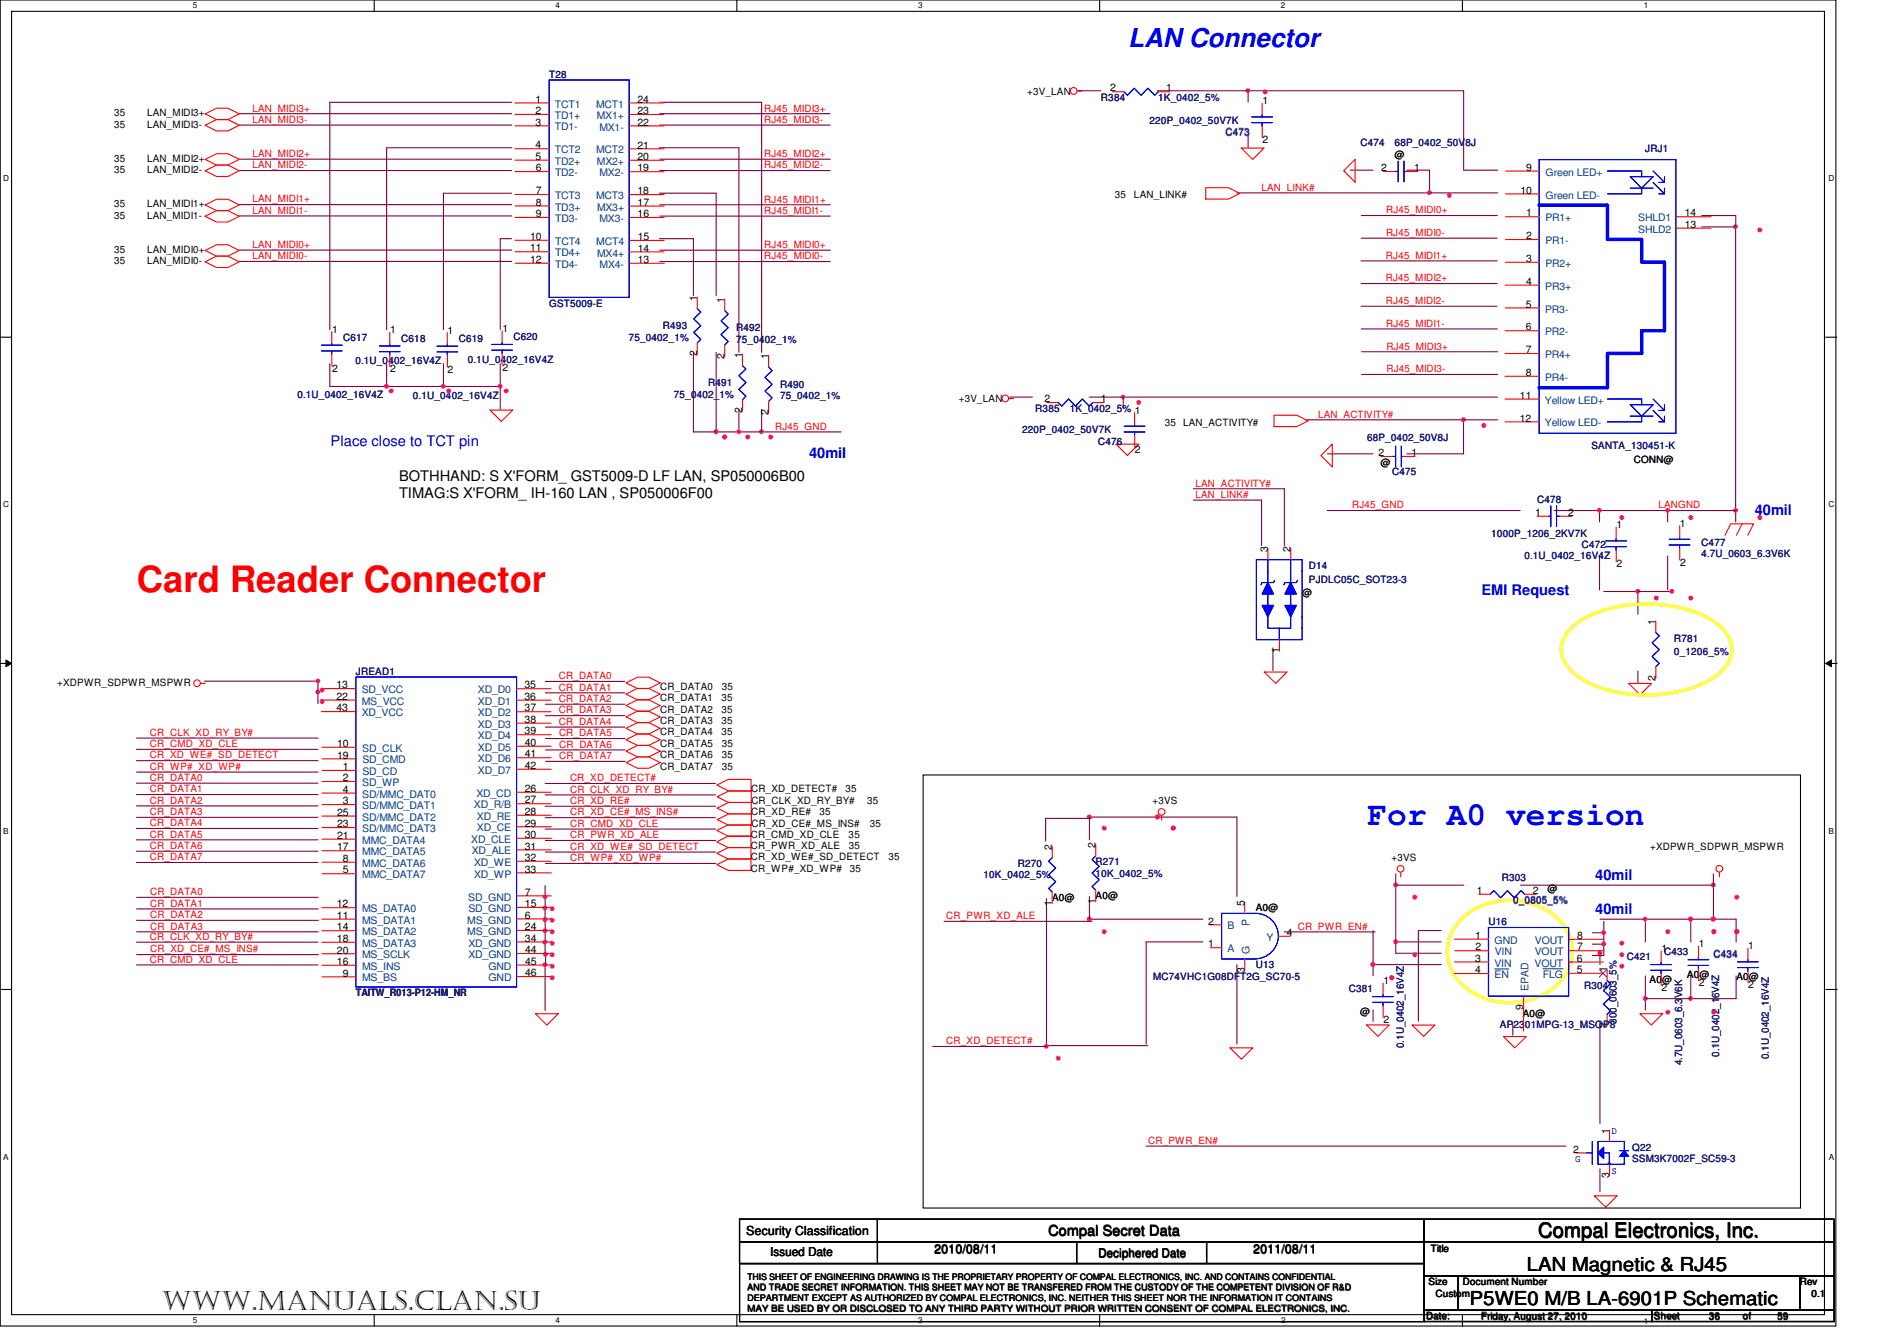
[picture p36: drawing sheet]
<svg xmlns="http://www.w3.org/2000/svg" width="297mm" height="210mm" viewBox="0 0 297 210" stroke-linecap="round" stroke-linejoin="round" font-family="sans-serif">
<defs><g id="words">
<text font-size="5.7" fill="#f00" x="21.5" y="92.9">Card Reader Connector</text>
<text font-size="5.2" fill="#00f" x="214.6" y="129.4">For A0 version</text>
<text font-size="4.2" x="25.4" y="205.5">www.manuals.clan.su</text>
<text font-size="4.1" fill="#00f" x="177" y="7.3">LAN Connector</text>
<text font-size="3.2" x="241.3" y="194.1">Compal Electronics, Inc.</text>
<g font-size="3">
<text x="239.5" y="199.3">LAN Magnetic &amp; RJ45</text>
<text x="230.6" y="204.7">P5WE0 M/B LA-6901P Schematic</text>
</g>
<g font-size="2.3" fill="#00f">
<text x="51.9" y="70">Place close to TCT pin</text>
<text x="127" y="71.9">40mil</text>
<text x="275.4" y="80.8">40mil</text>
<text x="232.5" y="93.3">EMI Request</text>
<text x="250.3" y="143.4">40mil</text>
<text x="250.3" y="138">40mil</text>
</g>
<g font-size="2.3">
<text x="62.6" y="75.4">BOTHHAND: S X'FORM_ GST5009-D LF LAN, SP050006B00</text>
<text x="62.6" y="78.1">TIMAG:S X'FORM_ IH-160 LAN , SP050006F00</text>
<text x="164.4" y="193.8">Compal Secret Data</text>
</g>
<g font-size="2">
<text x="117.1" y="193.7">Security Classification</text>
<text x="146.6" y="196.6">2010/08/11</text>
<text x="196.6" y="196.6">2011/08/11</text>
</g>
<g font-size="1.9">
<text x="120.8" y="197.1">Issued Date</text>
<text x="172.3" y="197.2">Deciphered Date</text>
</g>
<g font-size="1.6" fill="#f00">
<text x="39.6" y="17.5">LAN_MIDI3+</text>
<text x="119.9" y="17.5">RJ45_MIDI3+</text>
<text x="39.6" y="19.3">LAN_MIDI3-</text>
<text x="119.9" y="19.3">RJ45_MIDI3-</text>
<text x="39.6" y="26.4">LAN_MIDI2-</text>
<text x="39.6" y="24.6">LAN_MIDI2+</text>
<text x="119.9" y="26.4">RJ45_MIDI2-</text>
<text x="119.9" y="24.6">RJ45_MIDI2+</text>
<text x="198" y="29.9">LAN_LINK#</text>
<text x="39.6" y="31.8">LAN_MIDI1+</text>
<text x="39.6" y="33.5">LAN_MIDI1-</text>
<text x="119.9" y="33.6">RJ45_MIDI1-</text>
<text x="119.9" y="31.8">RJ45_MIDI1+</text>
<text x="217.5" y="33.5">RJ45_MIDI0+</text>
<text x="39.6" y="40.7">LAN_MIDI0-</text>
<text x="39.6" y="38.9">LAN_MIDI0+</text>
<text x="119.9" y="40.7">RJ45_MIDI0-</text>
<text x="119.9" y="38.9">RJ45_MIDI0+</text>
<text x="217.5" y="40.6">RJ45_MIDI1+</text>
<text x="217.5" y="37">RJ45_MIDI0-</text>
<text x="217.5" y="47.7">RJ45_MIDI2-</text>
<text x="217.5" y="44.1">RJ45_MIDI2+</text>
<text x="217.5" y="51.3">RJ45_MIDI1-</text>
<text x="217.5" y="58.4">RJ45_MIDI3-</text>
<text x="217.6" y="54.8">RJ45_MIDI3+</text>
<text x="206.8" y="65.5">LAN_ACTIVITY#</text>
<text x="121.6" y="67.4">RJ45_GND</text>
<text x="187.6" y="76.3">LAN_ACTIVITY#</text>
<text x="187.6" y="78.1">LAN_LINK#</text>
<text x="212.2" y="79.8">RJ45_GND</text>
<text x="260.2" y="79.8">LANGND</text>
<text x="87.7" y="106.6">CR_DATA0</text>
<text x="87.7" y="108.4">CR_DATA1</text>
<text x="87.7" y="110.1">CR_DATA2</text>
<text x="87.7" y="111.9">CR_DATA3</text>
<text x="87.7" y="113.7">CR_DATA4</text>
<text x="23.5" y="119">CR_XD_WE#_SD_DETECT</text>
<text x="23.5" y="117.2">CR_CMD_XD_CLE</text>
<text x="23.5" y="115.4">CR_CLK_XD_RY_BY#</text>
<text x="87.7" y="115.5">CR_DATA5</text>
<text x="87.7" y="117.3">CR_DATA6</text>
<text x="87.7" y="119.1">CR_DATA7</text>
<text x="23.5" y="122.5">CR_DATA0</text>
<text x="23.5" y="124.3">CR_DATA1</text>
<text x="23.5" y="120.8">CR_WP#_XD_WP#</text>
<text x="89.4" y="122.6">CR_XD_DETECT#</text>
<text x="89.4" y="124.4">CR_CLK_XD_RY_BY#</text>
<text x="23.5" y="129.6">CR_DATA4</text>
<text x="23.5" y="131.4">CR_DATA5</text>
<text x="23.5" y="126.1">CR_DATA2</text>
<text x="23.5" y="127.9">CR_DATA3</text>
<text x="89.5" y="126.1">CR_XD_RE#</text>
<text x="89.5" y="127.9">CR_XD_CE#_MS_INS#</text>
<text x="89.5" y="129.7">CR_CMD_XD_CLE</text>
<text x="89.5" y="131.5">CR_PWR_XD_ALE</text>
<text x="23.5" y="135">CR_DATA7</text>
<text x="23.5" y="133.2">CR_DATA6</text>
<text x="89.5" y="133.3">CR_XD_WE#_SD_DETECT</text>
<text x="89.5" y="135.1">CR_WP#_XD_WP#</text>
<text x="23.5" y="140.4">CR_DATA0</text>
<text x="23.5" y="142.3">CR_DATA1</text>
<text x="23.5" y="147.5">CR_CLK_XD_RY_BY#</text>
<text x="23.6" y="144">CR_DATA2</text>
<text x="23.6" y="145.8">CR_DATA3</text>
<text x="23.6" y="149.4">CR_XD_CE#_MS_INS#</text>
<text x="148.5" y="144.2">CR_PWR_XD_ALE</text>
<text x="203.6" y="145.9">CR_PWR_EN#</text>
<text x="23.5" y="151">CR_CMD_XD_CLE</text>
<text x="148.5" y="163.8">CR_XD_DETECT#</text>
<text x="180.2" y="179.5">CR_PWR_EN#</text>
</g>
<g font-size="1.6">
<text x="84" y="16.1">1</text>
<text x="84" y="17.9">2</text>
<text x="100" y="16.1">24</text>
<text x="100" y="17.9">23</text>
<text x="161.2" y="14.8">+3V_LAN</text>
<text x="174.2" y="14.4">2</text>
<text x="183" y="14.4">1</text>
<text x="198.1" y="16.4">1</text>
<text x="17.9" y="20">35</text>
<text x="17.9" y="18.2">35</text>
<text x="23.1" y="20">LAN_MIDI3-</text>
<text x="23.1" y="18.2">LAN_MIDI3+</text>
<text x="84" y="19.7">3</text>
<text x="84" y="23.3">4</text>
<text x="100" y="19.7">22</text>
<text x="100" y="23.3">21</text>
<text x="198.1" y="22.5">2</text>
<text x="17.9" y="27.2">35</text>
<text x="17.9" y="25.4">35</text>
<text x="23.1" y="27.2">LAN_MIDI2-</text>
<text x="23.1" y="25.4">LAN_MIDI2+</text>
<text x="84.1" y="25.1">5</text>
<text x="84.1" y="26.9">6</text>
<text x="100" y="25.1">20</text>
<text x="100" y="26.9">19</text>
<text x="216.7" y="26.9">2</text>
<text x="218.8" y="24.8">@</text>
<text x="221.9" y="26.9">1</text>
<text x="239.5" y="26.8">9</text>
<text x="17.9" y="34.3">35</text>
<text x="17.9" y="32.5">35</text>
<text x="23.1" y="34.3">LAN_MIDI1-</text>
<text x="23.1" y="32.5">LAN_MIDI1+</text>
<text x="84.1" y="30.5">7</text>
<text x="84.1" y="32.3">8</text>
<text x="84.1" y="34.1">9</text>
<text x="100.1" y="30.5">18</text>
<text x="100.1" y="32.3">17</text>
<text x="100.1" y="34.1">16</text>
<text x="174.9" y="31.1">35</text>
<text x="177.9" y="31.1">LAN_LINK#</text>
<text x="238.6" y="30.4">10</text>
<text x="239.5" y="34">1</text>
<text x="264.4" y="35.8">13</text>
<text x="264.4" y="34">14</text>
<text x="17.9" y="41.5">35</text>
<text x="17.9" y="39.7">35</text>
<text x="23.1" y="41.5">LAN_MIDI0-</text>
<text x="23.1" y="39.7">LAN_MIDI0+</text>
<text x="83.2" y="37.7">10</text>
<text x="83.2" y="39.5">11</text>
<text x="83.2" y="41.2">12</text>
<text x="100.1" y="37.7">15</text>
<text x="100.1" y="39.5">14</text>
<text x="100.1" y="41.3">13</text>
<text x="239.5" y="41.1">3</text>
<text x="239.5" y="37.5">2</text>
<text x="109.4" y="47.2" transform="rotate(-90 109.4 47.2)">1</text>
<text x="113.7" y="47.5" transform="rotate(-90 113.7 47.5)">1</text>
<text x="239.5" y="44.7">4</text>
<text x="52.1" y="52.2">1</text>
<text x="61.2" y="52.3">1</text>
<text x="70.2" y="52.3">1</text>
<text x="78.8" y="52.1">1</text>
<text x="239.4" y="51.8">6</text>
<text x="239.4" y="48.3">5</text>
<text x="52.1" y="58.3">2</text>
<text x="61.2" y="58.4">2</text>
<text x="70.2" y="58.5">2</text>
<text x="78.8" y="58.2">2</text>
<text x="109.4" y="55.9" transform="rotate(-90 109.4 55.9)">2</text>
<text x="113.7" y="56.3" transform="rotate(-90 113.7 56.3)">2</text>
<text x="116.5" y="56.1" transform="rotate(-90 116.5 56.1)">1</text>
<text x="120.6" y="56.3" transform="rotate(-90 120.6 56.3)">1</text>
<text x="239.4" y="59">8</text>
<text x="239.4" y="55.4">7</text>
<text x="116.5" y="64.8" transform="rotate(-90 116.5 64.8)">2</text>
<text x="120.6" y="65.1" transform="rotate(-90 120.6 65.1)">2</text>
<text x="150.4" y="63.1">+3V_LAN</text>
<text x="163.9" y="63.1">2</text>
<text x="172.7" y="63.1">1</text>
<text x="238.5" y="62.6">11</text>
<text x="178.1" y="71">2</text>
<text x="182.8" y="66.8">35 LAN_ACTIVITY#</text>
<text x="216.3" y="71.6">2</text>
<text x="221.5" y="71.6">1</text>
<text x="238.5" y="66.1">12</text>
<text x="216.6" y="73.1">@</text>
<text x="256.4" y="72.7">CONN@</text>
<text x="240.9" y="80.9">1</text>
<text x="246.1" y="81">2</text>
<text x="253.6" y="82.9">1</text>
<text x="263.6" y="82.6">1</text>
<text x="198.9" y="86.6" transform="rotate(-90 198.9 86.6)">3</text>
<text x="202.5" y="86.6" transform="rotate(-90 202.5 86.6)">2</text>
<text x="253.7" y="89">2</text>
<text x="263.6" y="88.7">2</text>
<text x="204.3" y="93.6">@</text>
<text x="259.8" y="98" transform="rotate(-90 259.8 98)">1</text>
<text x="9" y="107.6">+XDPWR_SDPWR_MSPWR</text>
<text x="52.8" y="108">13</text>
<text x="82.3" y="108">35</text>
<text x="200.7" y="102.5" transform="rotate(-90 200.7 102.5)">1</text>
<text x="259.8" y="106.8" transform="rotate(-90 259.8 106.8)">2</text>
<text x="52.8" y="109.8">22</text>
<text x="52.8" y="111.6">43</text>
<text x="82.3" y="109.8">36</text>
<text x="82.3" y="111.6">37</text>
<text x="82.3" y="113.4">38</text>
<text x="103.6" y="110">CR_DATA1</text>
<text x="103.6" y="111.8">CR_DATA2</text>
<text x="103.6" y="113.6">CR_DATA3</text>
<text x="103.6" y="108.2">CR_DATA0</text>
<text x="113.2" y="110">35</text>
<text x="113.2" y="111.8">35</text>
<text x="113.2" y="113.6">35</text>
<text x="113.2" y="108.2">35</text>
<text x="52.9" y="117.2">10</text>
<text x="52.9" y="119">19</text>
<text x="82.3" y="115.2">39</text>
<text x="82.3" y="117">40</text>
<text x="82.3" y="118.8">41</text>
<text x="103.6" y="115.4">CR_DATA4</text>
<text x="103.6" y="117.2">CR_DATA5</text>
<text x="103.6" y="118.9">CR_DATA6</text>
<text x="113.2" y="115.4">35</text>
<text x="113.2" y="117.2">35</text>
<text x="113.2" y="118.9">35</text>
<text x="53.8" y="122.6">2</text>
<text x="53.8" y="124.4">4</text>
<text x="53.8" y="120.8">1</text>
<text x="82.3" y="120.6">42</text>
<text x="82.3" y="124.2">26</text>
<text x="103.6" y="120.7">CR_DATA7</text>
<text x="113.3" y="120.7">35</text>
<text x="117.8" y="124.3">CR_XD_DETECT#</text>
<text x="132.7" y="124.3">35</text>
<text x="52.9" y="128">25</text>
<text x="52.9" y="129.8">23</text>
<text x="52.9" y="131.6">21</text>
<text x="53.8" y="126.2">3</text>
<text x="82.3" y="126">27</text>
<text x="82.3" y="127.9">28</text>
<text x="82.3" y="129.7">29</text>
<text x="82.4" y="131.5">30</text>
<text x="117.8" y="131.4">CR_CMD_XD_CLE</text>
<text x="117.9" y="127.9">CR_XD_RE#</text>
<text x="117.9" y="126.1">CR_CLK_XD_RY_BY#</text>
<text x="117.9" y="129.7">CR_XD_CE#_MS_INS#</text>
<text x="128.6" y="127.9">35</text>
<text x="133.2" y="131.4">35</text>
<text x="136.1" y="126.1">35</text>
<text x="136.5" y="129.7">35</text>
<text x="180.8" y="126.2">+3VS</text>
<text x="52.9" y="133.4">17</text>
<text x="53.8" y="135.2">8</text>
<text x="53.8" y="137">5</text>
<text x="82.4" y="133.3">31</text>
<text x="82.4" y="135.1">32</text>
<text x="82.4" y="136.9">33</text>
<text x="117.8" y="133.2">CR_PWR_XD_ALE</text>
<text x="117.8" y="135">CR_XD_WE#_SD_DETECT</text>
<text x="117.8" y="136.8">CR_WP#_XD_WP#</text>
<text x="133.2" y="133.2">35</text>
<text x="133.4" y="136.8">35</text>
<text x="139.4" y="135">35</text>
<text x="165.1" y="133.3" transform="rotate(-90 165.1 133.3)">2</text>
<text x="171.9" y="133.1" transform="rotate(-90 171.9 133.1)">2</text>
<text x="218.4" y="135.1">+3VS</text>
<text x="258.9" y="133.3">+XDPWR_SDPWR_MSPWR</text>
<text x="52.9" y="142.3">12</text>
<text x="82.4" y="140.5">7</text>
<text x="82.4" y="142.3">15</text>
<text x="165.1" y="142.1" transform="rotate(-90 165.1 142.1)">1</text>
<text x="165.1" y="141.4">A0@</text>
<text x="171.9" y="141.8" transform="rotate(-90 171.9 141.8)">1</text>
<text x="171.9" y="141.1">A0@</text>
<text x="195.3" y="142.1" transform="rotate(-90 195.3 142.1)">5</text>
<text x="197.1" y="142.9">A0@</text>
<text x="231.7" y="140.2">1</text>
<text x="240.5" y="140.3">2</text>
<text x="242.8" y="139.9">@</text>
<text x="52.9" y="144.2">11</text>
<text x="52.9" y="146">14</text>
<text x="52.9" y="147.8">18</text>
<text x="52.9" y="149.6">20</text>
<text x="82.4" y="144.1">6</text>
<text x="82.4" y="145.9">24</text>
<text x="82.4" y="147.7">34</text>
<text x="82.4" y="149.5">44</text>
<text x="189.6" y="145">2</text>
<text x="189.6" y="148.6">1</text>
<text x="201.9" y="146.8">4</text>
<text x="231.5" y="147.3">1</text>
<text x="231.5" y="149.1">2</text>
<text x="247.5" y="149.1">7</text>
<text x="247.5" y="147.3">8</text>
<text x="260.7" y="149.4">1</text>
<text x="266.6" y="148.6">1</text>
<text x="274.3" y="148.9">1</text>
<text x="52.9" y="151.4">16</text>
<text x="53.8" y="153.2">9</text>
<text x="82.4" y="151.3">45</text>
<text x="82.4" y="153.2">46</text>
<text x="195.3" y="152.6" transform="rotate(-90 195.3 152.6)">3</text>
<text x="217.1" y="154.4">1</text>
<text x="231.5" y="150.9">3</text>
<text x="231.5" y="152.7">4</text>
<text x="247.4" y="152.7">5</text>
<text x="247.4" y="150.9">6</text>
<text x="252.1" y="152.5" transform="rotate(-90 252.1 152.5)">1</text>
<text x="258.8" y="154.2">A0@</text>
<text x="260.7" y="155.5">2</text>
<text x="264.7" y="153.5">A0@</text>
<text x="266.6" y="154.7">2</text>
<text x="272.5" y="153.8">A0@</text>
<text x="274.3" y="155">2</text>
<text x="213.4" y="159.2">@</text>
<text x="217.1" y="160.5">2</text>
<text x="238.9" y="159.5">A0@</text>
<text x="239" y="158.5" transform="rotate(-90 239 158.5)">9</text>
<text x="252.1" y="161.3" transform="rotate(-90 252.1 161.3)">2</text>
<text x="252.5" y="177.9" transform="rotate(-90 252.5 177.9)">1</text>
<text x="246.8" y="180.8">2</text>
<text x="252.5" y="184.8" transform="rotate(-90 252.5 184.8)">3</text>
<text x="224.5" y="196.4">Title</text>
<text x="224.1" y="201.6">Size</text>
<text x="225.2" y="203.4">Custom</text>
<text x="229.5" y="201.6">Document Number</text>
<text x="282.4" y="201.6">Rev</text>
<text x="284.2" y="203.4">0.1</text>
<text x="223.7" y="206.9">Date:</text>
<text x="232.4" y="207">Friday, August 27, 2010</text>
<text x="259.5" y="206.9">Sheet</text>
<text x="268.1" y="207">36</text>
<text x="273.4" y="206.9">of</text>
<text x="278.8" y="207">59</text>
</g>
<g font-size="1.6" fill="#000080">
<text x="86.2" y="12.2">T28</text>
<text x="172.7" y="15.8">R384</text>
<text x="181.7" y="15.8">1K_0402_5%</text>
<text x="180.4" y="19.5">220P_0402_50V7K</text>
<text x="192.3" y="21.3">C473</text>
<text x="213.5" y="23">C474</text>
<text x="218.8" y="23">68P_0402_50V8J</text>
<text x="258.2" y="23.8">JRJ1</text>
<text x="53.9" y="53.5">C617</text>
<text x="63" y="53.6">C618</text>
<text x="72" y="53.6">C619</text>
<text x="80.6" y="53.4">C620</text>
<text x="86.2" y="48.1">GST5009-E</text>
<text x="98.6" y="53.4">75_0402_1%</text>
<text x="104" y="51.7">R493</text>
<text x="115.5" y="52">R492</text>
<text x="115.5" y="53.8">75_0402_1%</text>
<text x="55.8" y="57.2">0.1U_0402_16V4Z</text>
<text x="73.4" y="56.9">0.1U_0402_16V4Z</text>
<text x="46.7" y="62.4">0.1U_0402_16V4Z</text>
<text x="64.8" y="62.6">0.1U_0402_16V4Z</text>
<text x="105.7" y="62.4">75_0402_1%</text>
<text x="111.1" y="60.6">R491</text>
<text x="122.4" y="60.8">R490</text>
<text x="122.4" y="62.6">75_0402_1%</text>
<text x="162.4" y="64.6">R385</text>
<text x="167.9" y="64.6">1K_0402_5% 1</text>
<text x="160.4" y="68">220P_0402_50V7K</text>
<text x="172.3" y="69.8">C476</text>
<text x="214.5" y="69.1">68P_0402_50V8J</text>
<text x="249.7" y="70.5">SANTA_130451-K</text>
<text x="218.4" y="74.5">C475</text>
<text x="241.2" y="78.8">C478</text>
<text x="205.4" y="89.3">D14</text>
<text x="234" y="84.2">1000P_1206_2KV7K</text>
<text x="239.2" y="87.8">0.1U_0402_16V4Z</text>
<text x="248.2" y="86">C472</text>
<text x="267" y="85.7">C477</text>
<text x="267" y="87.3">4.7U_0603_6.3V6K</text>
<text x="205.4" y="91.4">PJDLC05C_SOT23-3</text>
<text x="262.7" y="100.7">R781</text>
<text x="55.8" y="105.9">JREAD1</text>
<text x="262.7" y="102.8">0_1206_5%</text>
<text x="154.3" y="137.8">10K_0402_5%</text>
<text x="159.7" y="136">R270</text>
<text x="171.9" y="135.7">R271</text>
<text x="171.9" y="137.5">10K_0402_5%</text>
<text x="235.6" y="138.1">R303</text>
<text x="237.4" y="141.7">0_0805_5%</text>
<text x="233.6" y="145.2">U16</text>
<text x="261.1" y="149.9">C433</text>
<text x="180.9" y="153.7">MC74VHC1G08DFT2G_SC70-5</text>
<text x="197.1" y="151.9">U13</text>
<text x="211.6" y="155.7">C381</text>
<text x="248.6" y="155.2">R304</text>
<text x="255.3" y="150.6">C421</text>
<text x="268.9" y="150.2">C434</text>
<text x="55.8" y="156.3">TAITW_R013-P12-HM_NR</text>
<text x="235.4" y="161.3">AP2301MPG-13_MSOP8</text>
<text x="253.6" y="160.6" transform="rotate(-90 253.6 160.6)">300_0603_5%</text>
<text x="220.3" y="164.4" transform="rotate(-90 220.3 164.4)">0.1U_0402_16V4Z</text>
<text x="263.9" y="167.1" transform="rotate(-90 263.9 167.1)">4.7U_0603_6.3V6K</text>
<text x="269.8" y="165.8" transform="rotate(-90 269.8 165.8)">0.1U_0402_16V4Z</text>
<text x="277.5" y="166.1" transform="rotate(-90 277.5 166.1)">0.1U_0402_16V4Z</text>
<text x="256.1" y="180.5">Q22</text>
<text x="256.1" y="182.3">SSM3K7002F_SC59-3</text>
</g>
<g font-size="1.6" fill="#004080">
<text x="87.1" y="16.9">TCT1</text>
<text x="93.5" y="16.9">MCT1</text>
<text x="87.1" y="18.7">TD1+</text>
<text x="87.1" y="20.5">TD1-</text>
<text x="93.7" y="18.7">MX1+</text>
<text x="94" y="20.5">MX1-</text>
<text x="87.1" y="24.1">TCT2</text>
<text x="87.1" y="25.9">TD2+</text>
<text x="87.1" y="27.6">TD2-</text>
<text x="93.5" y="24.1">MCT2</text>
<text x="93.7" y="25.9">MX2+</text>
<text x="94.1" y="27.7">MX2-</text>
<text x="242.5" y="27.6">Green LED+</text>
<text x="87.1" y="31.2">TCT3</text>
<text x="87.1" y="33">TD3+</text>
<text x="87.1" y="34.8">TD3-</text>
<text x="93.6" y="31.3">MCT3</text>
<text x="93.7" y="33.1">MX3+</text>
<text x="94.1" y="34.9">MX3-</text>
<text x="242.5" y="34.7">PR1+</text>
<text x="242.5" y="31.1">Green LED-</text>
<text x="257.1" y="34.7">SHLD1</text>
<text x="87.1" y="38.4">TCT4</text>
<text x="87.1" y="40.2">TD4+</text>
<text x="93.6" y="38.4">MCT4</text>
<text x="93.7" y="40.2">MX4+</text>
<text x="242.5" y="41.9">PR2+</text>
<text x="242.5" y="38.3">PR1-</text>
<text x="257.1" y="36.5">SHLD2</text>
<text x="87.1" y="42">TD4-</text>
<text x="94.1" y="42">MX4-</text>
<text x="242.5" y="45.5">PR3+</text>
<text x="242.5" y="52.6">PR2-</text>
<text x="242.5" y="49">PR3-</text>
<text x="242.4" y="59.8">PR4-</text>
<text x="242.4" y="56.2">PR4+</text>
<text x="242.4" y="63.3">Yellow LED+</text>
<text x="242.4" y="66.9">Yellow LED-</text>
<text x="56.8" y="108.8">SD_VCC</text>
<text x="56.8" y="110.6">MS_VCC</text>
<text x="56.8" y="112.4">XD_VCC</text>
<text x="75" y="108.8">XD_D0</text>
<text x="75" y="110.6">XD_D1</text>
<text x="75" y="112.4">XD_D2</text>
<text x="56.9" y="118">SD_CLK</text>
<text x="56.9" y="119.8">SD_CMD</text>
<text x="75" y="114.2">XD_D3</text>
<text x="75" y="116">XD_D4</text>
<text x="75" y="117.8">XD_D5</text>
<text x="75" y="119.6">XD_D6</text>
<text x="56.8" y="123.3">SD_WP</text>
<text x="56.8" y="125.1">SD/MMC_DAT0</text>
<text x="56.9" y="121.6">SD_CD</text>
<text x="74.7" y="125">XD_CD</text>
<text x="75" y="121.4">XD_D7</text>
<text x="56.8" y="126.9">SD/MMC_DAT1</text>
<text x="56.8" y="128.8">SD/MMC_DAT2</text>
<text x="56.8" y="130.6">SD/MMC_DAT3</text>
<text x="74.4" y="126.8">XD_R/B</text>
<text x="74.8" y="128.6">XD_RE</text>
<text x="74.8" y="130.4">XD_CE</text>
<text x="56.8" y="132.4">MMC_DATA4</text>
<text x="56.8" y="134.2">MMC_DATA5</text>
<text x="56.8" y="136">MMC_DATA6</text>
<text x="56.9" y="137.8">MMC_DATA7</text>
<text x="73.9" y="132.2">XD_CLE</text>
<text x="74" y="134">XD_ALE</text>
<text x="74.4" y="135.9">XD_WE</text>
<text x="74.4" y="137.7">XD_WP</text>
<text x="56.8" y="143.1">MS_DATA0</text>
<text x="73.5" y="141.3">SD_GND</text>
<text x="73.5" y="143.1">SD_GND</text>
<text x="56.8" y="144.9">MS_DATA1</text>
<text x="56.8" y="146.7">MS_DATA2</text>
<text x="56.8" y="148.5">MS_DATA3</text>
<text x="73.3" y="144.9">MS_GND</text>
<text x="73.3" y="146.7">MS_GND</text>
<text x="73.5" y="148.5">XD_GND</text>
<text x="192.6" y="145.8">B</text>
<text x="192.6" y="149.4">A</text>
<text x="196.1" y="145.3" transform="rotate(-90 196.1 145.3)">P</text>
<text x="196.1" y="149.6" transform="rotate(-90 196.1 149.6)">G</text>
<text x="198.7" y="147.6">Y</text>
<text x="234.5" y="148.1">GND</text>
<text x="234.6" y="149.9">VIN</text>
<text x="240.8" y="149.9">VOUT</text>
<text x="240.9" y="148.1">VOUT</text>
<text x="56.8" y="150.4">MS_SCLK</text>
<text x="56.8" y="152.2">MS_INS</text>
<text x="56.8" y="154">MS_BS</text>
<text x="73.5" y="150.3">XD_GND</text>
<text x="76.6" y="152.1">GND</text>
<text x="76.6" y="153.9">GND</text>
<text x="234.5" y="151.6">VIN</text>
<text x="234.5" y="153.5">EN</text>
<text x="239.8" y="155.5" transform="rotate(-90 239.8 155.5)">EPAD</text>
<text x="240.8" y="151.6">VOUT</text>
<text x="242.1" y="153.4">FLG</text>
</g>
<g font-size="1.6" fill="#00f">
<text x="252.9" y="178">D</text>
<text x="247.2" y="182.3">G</text>
<text x="252.9" y="184.2">S</text>
</g>
<g font-size="1.4">
<text x="117.3" y="200.8">THIS SHEET OF ENGINEERING DRAWING IS THE PROPRIETARY PROPERTY OF COMPAL ELECTRONICS, INC. AND CONTAINS CONFIDENTIAL</text>
<text x="117.3" y="202.4">AND TRADE SECRET INFORMATION. THIS SHEET MAY NOT BE TRANSFERED FROM THE CUSTODY OF THE COMPETENT DIVISION OF R&amp;D</text>
<text x="117.3" y="204.1">DEPARTMENT EXCEPT AS AUTHORIZED BY COMPAL ELECTRONICS, INC. NEITHER THIS SHEET NOR THE INFORMATION IT CONTAINS</text>
<text x="117.3" y="205.7">MAY BE USED BY OR DISCLOSED TO ANY THIRD PARTY WITHOUT PRIOR WRITTEN CONSENT OF COMPAL ELECTRONICS, INC.</text>
</g>
<g font-size="1.3">
<text x="30.3" y="1.3">5</text>
<text x="87.2" y="1.3">4</text>
<text x="144.1" y="1.3">3</text>
<text x="201" y="1.3">2</text>
<text x="257.9" y="1.3">1</text>
<text x=".5" y="28.5">D</text>
<text x="286.9" y="28.5">D</text>
<text x=".5" y="79.6">C</text>
<text x="286.9" y="79.6">C</text>
<text x=".5" y="130.8">B</text>
<text x="286.9" y="130.8">B</text>
<text x=".5" y="181.9">A</text>
<text x="287" y="181.9">A</text>
<text x="30.3" y="207.6">5</text>
<text x="87.2" y="207.6">4</text>
<text x="144.1" y="207.6">3</text>
<text x="201" y="207.6">2</text>
<text x="257.9" y="207.6">1</text>
</g>
</g></defs>
<path d="M0 0h288.1v208h-288zM1.8 1.8h284.5v204.4h-284.5z" fill="none" stroke="#000" stroke-width=".17"/>
<g fill="#fff">
<path d="M30.3 .2h.6v1.4h-.6z"/>
<path d="M30.3 206.4h.6v1.4h-.6z"/>
</g>
<path d="M58.7 0v1.8M58.7 206.3v1.7" fill="none" stroke="#000" stroke-width=".17"/>
<g fill="#fff">
<path d="M87.2 .2h.6v1.4h-.6z"/>
<path d="M87.2 206.4h.6v1.4h-.6z"/>
</g>
<path d="M115.6 0v1.8M115.6 206.3v1.8" fill="none" stroke="#000" stroke-width=".17"/>
<g fill="#fff">
<path d="M144.1 .2h.7v1.4h-.7z"/>
<path d="M144.1 206.5h.7v1.4h-.7z"/>
</g>
<path d="M172.5 0v1.8M172.5 206.3v1.8" fill="none" stroke="#000" stroke-width=".17"/>
<g fill="#fff">
<path d="M201 .2h.7v1.4h-.7z"/>
<path d="M201 206.5h.7v1.4h-.7z"/>
</g>
<path d="M229.5 0v1.8M229.5 206.3v1.8" fill="none" stroke="#000" stroke-width=".17"/>
<g fill="#fff">
<path d="M257.9 .2h.7v1.4h-.7z"/>
<path d="M257.9 206.5h.7v1.4h-.7z"/>
<path d="M.5 27.3h.9v1.4h-.9z"/>
<path d="M286.9 27.3h.9v1.4h-.9z"/>
<path d="M.5 78.4h.9v1.4h-.9z"/>
<path d="M286.9 78.4h.9v1.4h-.9z"/>
</g>
<path d="M0 52.9h1.8M286.5 52.9h1.7" fill="none" stroke="#000" stroke-width=".17"/>
<g fill="#fff">
<path d="M.5 129.6h.8v1.4h-.8z"/>
<path d="M286.9 129.6h.8v1.4h-.8z"/>
</g>
<path d="M0 104.1h1.8M286.5 104.1h1.8" fill="none" stroke="#000" stroke-width=".17"/>
<path d="M.9 103.5l.9 .6-.9 .5zM286.5 104.1l.9-.6v1.1z" fill="#000"/>
<path d="M.9 103.5l.9 .6-.9 .5zM286.5 104.1l.9-.6v1.1z" fill="none" stroke="#000" stroke-width=".16"/>
<g fill="#fff">
<path d="M.5 180.8h.8v1.4h-.8z"/>
<path d="M287 180.8h.8v1.4h-.8z"/>
</g>
<path d="M0 155.2h1.8M286.5 155.2h1.8" fill="none" stroke="#000" stroke-width=".17"/>
<path d="M213.6 37.4h21.3M213.6 33.8h21.4M272.3 35.6v44.5M213.6 48h21.3M213.6 44.5h21.3M213.6 40.9h21.3M213.6 51.6h21.3" fill="none" stroke="#800040" stroke-width=".17"/>
<circle cx="272.3" cy="35.6" r=".32" fill="#f0f"/>
<circle cx="272.3" cy="35.6" r=".32" fill="none" stroke="#f0f" stroke-width=".17"/>
<path d="M208.3 80.1h30.2M251 87.2v5.3M251 80.1v1.8M261.7 80.1v1.8M261.7 87.2v5.4M272.4 80.1v1.8" fill="none" stroke="#800040" stroke-width=".17"/>
<circle cx="272.3" cy="80.1" r=".32" fill="#f0f"/>
<circle cx="272.3" cy="80.1" r=".32" fill="none" stroke="#f0f" stroke-width=".17"/>
<path d="M243.9 80.1h17.8" fill="none" stroke="#800040" stroke-width=".17"/>
<circle cx="251" cy="80.1" r=".32" fill="#f0f"/>
<circle cx="251" cy="80.1" r=".32" fill="none" stroke="#f0f" stroke-width=".17"/>
<path d="M261.7 80.1h10.7" fill="none" stroke="#800040" stroke-width=".17"/>
<circle cx="261.7" cy="80.1" r=".32" fill="#f0f"/>
<circle cx="261.7" cy="80.1" r=".32" fill="none" stroke="#f0f" stroke-width=".17"/>
<path d="M267 33.8h5.4v1.8h-5.4M158.5 62.3h3.5M176.2 62.3h58.8" fill="none" stroke="#800040" stroke-width=".17"/>
<circle cx="176.2" cy="62.3" r=".32" fill="#f0f"/>
<circle cx="176.2" cy="62.3" r=".32" fill="none" stroke="#f0f" stroke-width=".17"/>
<path d="M176.3 62.3v1.8M204.7 65.9h24.9v5.3M208.3 71.2h7.1" fill="none" stroke="#800040" stroke-width=".17"/>
<circle cx="229.6" cy="65.8" r=".32" fill="#f0f"/>
<circle cx="229.6" cy="65.8" r=".32" fill="none" stroke="#f0f" stroke-width=".17"/>
<path d="M211.9 26.7h3.5M220.8 26.7h3.5v3.6h-30.2M170.9 62.3h5.4M220.8 71.2h8.9M229.7 65.9h5.3" fill="none" stroke="#800040" stroke-width=".17"/>
<circle cx="224.3" cy="30.2" r=".32" fill="#f0f"/>
<circle cx="224.3" cy="30.2" r=".32" fill="none" stroke="#f0f" stroke-width=".17"/>
<path d="M169.1 14.2h3.6M229.7 14.2h-33.9v1.8M195.8 21.4v1.7M224.3 30.3h10.7" fill="none" stroke="#800040" stroke-width=".17"/>
<circle cx="195.8" cy="14.2" r=".32" fill="#f0f"/>
<circle cx="195.8" cy="14.2" r=".32" fill="none" stroke="#f0f" stroke-width=".17"/>
<path d="M181.6 14.2h14.2M229.7 14.2v12.5h5.3M213.6 58.7h21.4M213.7 55.2h21.3M215.4 151.3v1.8M215.4 158.4v1.8M222.6 146v14.2M268.9 144.2h3.5" fill="none" stroke="#800040" stroke-width=".17"/>
<circle cx="268.8" cy="144.2" r=".32" fill="#f0f"/>
<circle cx="268.8" cy="144.2" r=".32" fill="none" stroke="#f0f" stroke-width=".17"/>
<path d="M265.3 156.7h7.1M272.4 144.2v3.6M179.8 179.8h65.9" fill="none" stroke="#800040" stroke-width=".17"/>
<circle cx="265.3" cy="156.6" r=".32" fill="#f0f"/>
<circle cx="265.3" cy="156.6" r=".32" fill="none" stroke="#f0f" stroke-width=".17"/>
<path d="M268.9 138.9v5.3M258.2 153.1v3.6M272.4 153.1v3.6" fill="none" stroke="#800040" stroke-width=".17"/>
<circle cx="268.8" cy="144.2" r=".32" fill="#f0f"/>
<circle cx="268.8" cy="144.2" r=".32" fill="none" stroke="#f0f" stroke-width=".17"/>
<circle cx="268.8" cy="138.8" r=".32" fill="#f0f"/>
<circle cx="268.8" cy="138.8" r=".32" fill="none" stroke="#f0f" stroke-width=".17"/>
<path d="M226.1 147.8h-7.1v1.7h7.1" fill="none" stroke="#800040" stroke-width=".17"/>
<circle cx="219" cy="147.7" r=".32" fill="#f0f"/>
<circle cx="219" cy="147.7" r=".32" fill="none" stroke="#f0f" stroke-width=".17"/>
<path d="M222.6 146h3.5M251.1 149.5v1.8" fill="none" stroke="#800040" stroke-width=".17"/>
<circle cx="251" cy="149.5" r=".32" fill="#f0f"/>
<circle cx="251" cy="149.5" r=".32" fill="none" stroke="#f0f" stroke-width=".17"/>
<path d="M258.2 144.2v3.6M258.2 156.7v1.7M265.3 144.2v3.6" fill="none" stroke="#800040" stroke-width=".17"/>
<circle cx="258.2" cy="156.6" r=".32" fill="#f0f"/>
<circle cx="258.2" cy="156.6" r=".32" fill="none" stroke="#f0f" stroke-width=".17"/>
<path d="M258.2 144.2h7.1M265.3 153.1v3.6" fill="none" stroke="#800040" stroke-width=".17"/>
<circle cx="265.3" cy="144.2" r=".32" fill="#f0f"/>
<circle cx="265.3" cy="144.2" r=".32" fill="none" stroke="#f0f" stroke-width=".17"/>
<circle cx="258.2" cy="144.2" r=".32" fill="#f0f"/>
<circle cx="258.2" cy="144.2" r=".32" fill="none" stroke="#f0f" stroke-width=".17"/>
<path d="M251.1 144.2h7.1M258.2 156.7h7.1M265.3 144.2h3.6" fill="none" stroke="#800040" stroke-width=".17"/>
<circle cx="268.8" cy="144.2" r=".32" fill="#f0f"/>
<circle cx="268.8" cy="144.2" r=".32" fill="none" stroke="#f0f" stroke-width=".17"/>
<circle cx="265.3" cy="144.2" r=".32" fill="#f0f"/>
<circle cx="265.3" cy="144.2" r=".32" fill="none" stroke="#f0f" stroke-width=".17"/>
<path d="M219 138.9v8.9" fill="none" stroke="#800040" stroke-width=".17"/>
<circle cx="219" cy="138.8" r=".32" fill="#f0f"/>
<circle cx="219" cy="138.8" r=".32" fill="none" stroke="#f0f" stroke-width=".17"/>
<path d="M215.5 151.3h10.6M251.1 183.4v3.5" fill="none" stroke="#800040" stroke-width=".17"/>
<circle cx="215.4" cy="151.3" r=".32" fill="#f0f"/>
<circle cx="215.4" cy="151.3" r=".32" fill="none" stroke="#f0f" stroke-width=".17"/>
<path d="M181.6 128.2h12.5M219 137.1v1.8h10.7M268.9 137.1v1.8h-30.3M251.1 160.2v16" fill="none" stroke="#800040" stroke-width=".17"/>
<circle cx="181.6" cy="128.2" r=".32" fill="#f0f"/>
<circle cx="181.6" cy="128.2" r=".32" fill="none" stroke="#f0f" stroke-width=".17"/>
<path d="M194.1 128.2v12.4M188.7 147.8h-8.9v16M194.1 151.3v12.5M215.5 146v5.3" fill="none" stroke="#800040" stroke-width=".17"/>
<circle cx="215.4" cy="151.3" r=".32" fill="#f0f"/>
<circle cx="215.4" cy="151.3" r=".32" fill="none" stroke="#f0f" stroke-width=".17"/>
<path d="M170.9 144.2h17.8" fill="none" stroke="#800040" stroke-width=".17"/>
<circle cx="170.9" cy="144.2" r=".32" fill="#f0f"/>
<circle cx="170.9" cy="144.2" r=".32" fill="none" stroke="#f0f" stroke-width=".17"/>
<path d="M170.9 128.2h10.7M170.9 140.6v3.6" fill="none" stroke="#800040" stroke-width=".17"/>
<circle cx="181.6" cy="128.2" r=".32" fill="#f0f"/>
<circle cx="181.6" cy="128.2" r=".32" fill="none" stroke="#f0f" stroke-width=".17"/>
<circle cx="170.9" cy="128.2" r=".32" fill="#f0f"/>
<circle cx="170.9" cy="128.2" r=".32" fill="none" stroke="#f0f" stroke-width=".17"/>
<path d="M49.9 108.6v1.8M170.9 128.2v3.5" fill="none" stroke="#800040" stroke-width=".17"/>
<circle cx="49.9" cy="108.6" r=".32" fill="#f0f"/>
<circle cx="49.9" cy="108.6" r=".32" fill="none" stroke="#f0f" stroke-width=".17"/>
<path d="M32.1 106.9h17.8M49.9 106.8v1.8M21.4 130h28.5M21.4 135.3h28.5M21.4 131.8h28.5M21.4 122.9h28.5M21.4 133.5h28.5M21.4 124.6h28.5M21.4 126.4h28.5M21.4 128.2h28.5M21.4 147.8h28.5M21.4 151.4h28.5" fill="none" stroke="#800040" stroke-width=".17"/>
<circle cx="49.9" cy="106.8" r=".32" fill="#f0f"/>
<circle cx="49.9" cy="106.8" r=".32" fill="none" stroke="#f0f" stroke-width=".17"/>
<path d="M85.5 138.9v1.8M85.5 142.5v1.8" fill="none" stroke="#800040" stroke-width=".17"/>
<circle cx="85.5" cy="142.5" r=".32" fill="#f0f"/>
<circle cx="85.5" cy="142.5" r=".32" fill="none" stroke="#f0f" stroke-width=".17"/>
<path d="M85.5 151.4v7.1" fill="none" stroke="#800040" stroke-width=".17"/>
<circle cx="85.5" cy="151.4" r=".32" fill="#f0f"/>
<circle cx="85.5" cy="151.4" r=".32" fill="none" stroke="#f0f" stroke-width=".17"/>
<path d="M85.5 147.8v1.8" fill="none" stroke="#800040" stroke-width=".17"/>
<circle cx="85.5" cy="147.8" r=".32" fill="#f0f"/>
<circle cx="85.5" cy="147.8" r=".32" fill="none" stroke="#f0f" stroke-width=".17"/>
<path d="M21.4 119.3h28.5M21.4 117.6h28.5M21.4 115.8h28.5M21.4 121.1h28.5M85.5 146.1v1.8" fill="none" stroke="#800040" stroke-width=".17"/>
<circle cx="85.5" cy="146" r=".32" fill="#f0f"/>
<circle cx="85.5" cy="146" r=".32" fill="none" stroke="#f0f" stroke-width=".17"/>
<path d="M85.5 144.3v1.8" fill="none" stroke="#800040" stroke-width=".17"/>
<circle cx="85.5" cy="144.3" r=".32" fill="#f0f"/>
<circle cx="85.5" cy="144.3" r=".32" fill="none" stroke="#f0f" stroke-width=".17"/>
<path d="M85.5 140.7v1.8" fill="none" stroke="#800040" stroke-width=".17"/>
<circle cx="85.5" cy="140.7" r=".32" fill="#f0f"/>
<circle cx="85.5" cy="140.7" r=".32" fill="none" stroke="#f0f" stroke-width=".17"/>
<g fill="none" stroke="#800040" stroke-width=".17">
<path d="M85.6 106.9h12.4M85.6 108.7h12.4M85.6 110.5h12.4M85.6 112.3h12.5M85.6 114.1h12.5M85.6 115.9h12.5M85.6 117.7h12.5M85.5 122.9h26.8M85.5 124.7h26.8M85.5 126.5h26.8M85.6 128.3h26.7M85.6 130.1h26.7"/>
<path d="M85.6 131.9h26.7M85.6 133.7h26.7M85.6 135.5h26.7M21.4 140.8h28.5M21.4 142.6h28.5M21.4 144.4h28.5M85.6 149.7v1.8"/>
</g>
<circle cx="85.6" cy="149.7" r=".32" fill="#f0f"/>
<circle cx="85.6" cy="149.7" r=".32" fill="none" stroke="#f0f" stroke-width=".17"/>
<path d="M103.5 16h16v39.3M112.4 67.8h3.5M187.3 78.5h10.7v7.1M187.3 76.7h14.2M201.5 76.7v8.9M85.6 119.4h12.5M199.7 101.6v3.6M164.1 128.4v3.5M21.4 146.2h28.6M21.4 149.8h28.6M201.5 146.2h14.3M164.1 164h16" fill="none" stroke="#800040" stroke-width=".17"/>
<circle cx="112.3" cy="67.7" r=".32" fill="#f0f"/>
<circle cx="112.3" cy="67.7" r=".32" fill="none" stroke="#f0f" stroke-width=".17"/>
<path d="M103.5 30.3h8.9v16.1M103.5 37.4h5.3v9M112.4 55.3v12.5M115.9 64.2v3.6" fill="none" stroke="#800040" stroke-width=".17"/>
<circle cx="112.3" cy="67.7" r=".32" fill="#f0f"/>
<circle cx="112.3" cy="67.7" r=".32" fill="none" stroke="#f0f" stroke-width=".17"/>
<path d="M103.5 23.2h12.4M108.8 55.3v12.5h3.6M119.5 67.8h12.5" fill="none" stroke="#800040" stroke-width=".17"/>
<circle cx="119.5" cy="67.7" r=".32" fill="#f0f"/>
<circle cx="119.5" cy="67.7" r=".32" fill="none" stroke="#f0f" stroke-width=".17"/>
<path d="M115.9 23.2v32.1M119.5 64.2v3.6h-3.6" fill="none" stroke="#800040" stroke-width=".17"/>
<circle cx="115.9" cy="67.7" r=".32" fill="#f0f"/>
<circle cx="115.9" cy="67.7" r=".32" fill="none" stroke="#f0f" stroke-width=".17"/>
<path d="M80.3 30.3h-10.7v21.4M69.6 57.1v3.5M78.5 57.1v3.5h-8.9M60.7 60.6h8.9" fill="none" stroke="#800040" stroke-width=".17"/>
<circle cx="69.6" cy="60.6" r=".32" fill="#f0f"/>
<circle cx="69.6" cy="60.6" r=".32" fill="none" stroke="#f0f" stroke-width=".17"/>
<path d="M78.5 60.6v3.6" fill="none" stroke="#800040" stroke-width=".17"/>
<circle cx="78.5" cy="60.6" r=".32" fill="#f0f"/>
<circle cx="78.5" cy="60.6" r=".32" fill="none" stroke="#f0f" stroke-width=".17"/>
<path d="M51.8 57.1v3.5h8.9v-3.5" fill="none" stroke="#800040" stroke-width=".17"/>
<circle cx="60.6" cy="60.6" r=".32" fill="#f0f"/>
<circle cx="60.6" cy="60.6" r=".32" fill="none" stroke="#f0f" stroke-width=".17"/>
<g fill="none" stroke="#800040" stroke-width=".17">
<path d="M37.5 19.6h42.8M37.5 17.8h42.8M80.3 16h-28.5v35.7M103.5 19.6h26.8M103.5 17.8h26.8M37.5 39.2h42.8M37.5 32.1h42.8M37.5 26.8h42.8M37.5 33.9h42.8M37.5 25h42.8M60.7 23.2v28.5M60.7 23.2h19.6"/>
<path d="M80.3 37.4h-1.8v14.3M103.5 26.8h26.8M103.5 25h26.8M103.5 39.3h26.8M103.5 33.9h26.8M103.5 32.1h26.8M37.5 41h42.8M103.5 41h26.8M164.1 128.4h7.1M148.1 144.5h23.2M164.2 141v23.2"/>
</g>
<circle cx="164.2" cy="164.1" r=".32" fill="#f0f"/>
<circle cx="164.2" cy="164.1" r=".32" fill="none" stroke="#f0f" stroke-width=".17"/>
<path d="M251.7 92.8h5.3v3.6M146.4 164.2h17.8" fill="none" stroke="#800040" stroke-width=".17"/>
<circle cx="257" cy="92.8" r=".32" fill="#f0f"/>
<circle cx="257" cy="92.8" r=".32" fill="none" stroke="#f0f" stroke-width=".17"/>
<path d="M257 92.8h5.4" fill="none" stroke="#800040" stroke-width=".17"/>
<circle cx="262.3" cy="92.8" r=".32" fill="#f0f"/>
<circle cx="262.3" cy="92.8" r=".32" fill="none" stroke="#f0f" stroke-width=".17"/>
<path d="M257 105.3v1.8M251.7 144.5v1.8h-1.8M251.7 146.3v1.8h-1.8" fill="none" stroke="#800040" stroke-width=".17"/>
<circle cx="251.6" cy="146.3" r=".32" fill="#f0f"/>
<circle cx="251.6" cy="146.3" r=".32" fill="none" stroke="#f0f" stroke-width=".17"/>
<path d="M251.7 148.1v1.8h-1.8" fill="none" stroke="#800040" stroke-width=".17"/>
<circle cx="251.6" cy="148.1" r=".32" fill="#f0f"/>
<circle cx="251.6" cy="148.1" r=".32" fill="none" stroke="#f0f" stroke-width=".17"/>
<path d="M237.4 160.6v1.8" fill="none" stroke="#800040" stroke-width=".17"/>
<g fill="none" stroke="#f00" stroke-width=".17">
<path d="M32.2 19.6l1.8-.8h1.8l1.8 .8-1.8 .9h-1.8zM32.2 17.9l1.8-.9h1.8l1.8 .9-1.8 .9h-1.8zM169 14.3h.8M32.2 39.3l1.8-.9h1.8l1.7 .9-1.7 .9h-1.8zM32.2 33.9l1.8-.9h1.8l1.7 .9-1.7 .9h-1.8zM32.2 32.1l1.8-.8h1.8l1.7 .8-1.7 .9h-1.8zM32.2 26.8l1.8-.9h1.8l1.7 .9-1.7 .9h-1.8zM32.2 25l1.8-.9h1.8l1.7 .9-1.7 .9h-1.8zM189.2 29.4h3.6l1.8 .9-1.8 .9h-3.6zM194.8 23.2h3.6l-1.8 1.8zM210.8 26.8l1.8-1.8v3.6zM236.2 37.6h5.4"/>
<path d="M236.2 34h5.4M236.3 30.4h5.3M236.3 26.8h5.3M263.1 35.8h5.4M263.1 34h5.4M32.2 41.1l1.8-.9h1.8l1.7 .9-1.7 .9h-1.8zM78.8 51.9v1.8M78.8 55.5v1.8M236.2 59h5.3M236.2 55.5h5.4M236.2 51.9h5.4M236.2 48.3h5.4"/>
<path d="M236.2 44.7h5.4M236.2 41.2h5.4M76.9 64.3h3.5l-1.7 1.8zM158.3 62.5h.7M175.1 69.7h3.6l-1.8 1.8zM199.9 65.1h3.6l1.8 .9-1.8 .9h-3.6zM207.3 71.5l1.8-1.8v3.5zM216.7 71.6h1.8M220.2 71.6h1.8M236.2 66.2h5.3M236.2 62.6h5.3M270.7 84l.9-1.8h3.6l-.9 1.8"/>
<path d="M273.4 82.2l-.9 1.8M31.5 107.2h.7M98.2 108.9l1.8-.9h1.8l1.8 .9-1.8 .9h-1.8zM98.2 110.7l1.8-.9h1.8l1.8 .9-1.8 .9h-1.8zM98.2 112.5l1.8-.9h1.8l1.8 .9-1.8 .9h-1.8zM98.2 114.3l1.8-.9h1.8l1.8 .9-1.8 .8h-1.8zM98.2 116l1.8-.8h1.8l1.8 .8-1.8 .9h-1.8zM98.2 117.8l1.8-.9h1.8l1.8 .9-1.8 .9h-1.8zM98.2 107.1l1.8-.9h1.8l1.8 .9-1.8 .9h-1.8zM98.2 119.6l1.8-.9h1.8l1.8 .9-1.8 .9h-1.8zM198.4 105.4h3.6l-1.8 1.8zM255.6 107.2h3.5l-1.7 1.8z"/>
<path d="M112.5 130.3l1.8-.9h3.5v1.8h-3.5zM112.5 132.1l1.8-.9h3.5v1.8h-3.5zM112.5 133.9l1.8-.9h3.5v1.8h-3.5zM112.5 135.7l1.8-.9h3.5v1.7h-3.5zM112.5 123.2l1.8-.9h3.5v1.8h-3.5zM112.5 126.8l1.8-.9h3.6v1.8h-3.6zM112.5 125l1.8-.9h3.6v1.8h-3.6zM112.5 128.6l1.8-.9h3.6v1.8h-3.6zM171.9 139.7v1.8M171.9 132.5v1.8M182.3 127.9v.7M219.8 136.9v.7"/>
<path d="M269.8 136.8v.8M84 159h3.6l-1.8 1.8zM252.2 152v1.8M252.2 159.2v1.7M257.3 159h3.6l-1.8 1.8zM266.5 148.4v1.8M266.5 152v1.8M193 164.4h3.6l-1.8 1.8zM214.4 160.8h3.6l-1.8 1.8zM221.6 160.8h3.6l-1.8 1.8zM235.9 162.6h3.6l-1.8 1.8zM250.2 187.6h3.5l-1.7 1.8z"/>
<circle cx="168.5" cy="14.3" r=".52"/>
<circle cx="157.7" cy="62.5" r=".52"/>
<circle cx="30.9" cy="107.2" r=".52"/>
<circle cx="182.3" cy="127.4" r=".53"/>
<circle cx="219.8" cy="136.3" r=".53"/>
<circle cx="269.8" cy="136.3" r=".53"/>
</g>
<g fill="none" stroke="#000" stroke-width=".17">
<path d="M144.9 121.6h137.6v67.9h-137.6zM116 191.2h107.4v3.6h-107.4zM116 194.8h107.4v3.4h-107.4zM116 198.2h107.4v9.1h-107.4zM116.1 191.3h107.4v3.5h-107.4zM116.1 194.8h107.4v3.4h-107.4zM116.1 198.2h107.4v9.1h-107.4zM116.1 191.3h107.4v3.6h-107.4zM116.1 194.9h107.4v3.4h-107.4zM116.1 198.3h107.4v9.1h-107.4zM137.6 191.2v3.6M137.7 191.2v7"/>
<path d="M137.7 191.3v6.9M137.7 194.9v3.4M168.9 194.8v3.4M169 194.8v3.4M169 194.9v3.4M189.3 194.8v3.4M189.4 194.9v3.4M223.4 191.2h64.3v3.6h-64.3zM223.4 194.8h64.3v5.3h-64.3zM223.4 191.2h64.4v3.6h-64.4zM223.4 194.8h64.4v5.4h-64.4zM223.5 191.3h64.4v3.6h-64.4z"/>
<path d="M223.5 194.9h64.4v5.3h-64.4zM223.4 200.1h5.4v5.4h-5.4zM223.4 205.5h35.7v1.8h-35.7zM223.4 200.2h5.4v5.3h-5.4zM223.4 205.5h35.8v1.8h-35.8zM223.5 200.2h5.4v5.4h-5.4zM223.5 205.6h35.7v1.8h-35.7zM228.8 200.1h53.6v5.4h-53.6zM228.8 200.2h53.6v5.3h-53.6zM228.9 200.2h53.6v5.4h-53.6zM259.1 205.5h28.6v1.8h-28.6zM259.2 205.5h28.6v1.8h-28.6z"/>
<path d="M259.2 205.6h28.7v1.8h-28.7zM282.4 200.1h5.3v5.4h-5.3zM282.4 200.2h5.4v5.3h-5.4zM282.5 200.2h5.4v5.4h-5.4z"/>
</g>
<path d="M246.5 98.5a16.2 16.2 0 0 1 10.2-3.7 21 21 0 0 1 11.7 2.4 5.9 5.9 0 0 1 3.4 4.7 5.9 5.9 0 0 1-3.4 4.7 22.2 22.2 0 0 1-16.3 1.6 11.4 11.4 0 0 1-6.2-3.7 4.3 4.3 0 0 1 .6-6zM229.1 144.4a11.2 11.2 0 0 1 15.6 0 7 7 0 0 1-.9 10.5 11.3 11.3 0 0 1-14.7-.7 6.9 6.9 0 0 1 0-9.8z" fill="none" stroke="#ff0" stroke-width=".51"/>
<g fill="none" stroke="#00f" stroke-width=".17">
<path d="M241.5 25h21.5v43h-21.5zM252.2 26.8h5.4v.9M255.8 27.7h3.6l-1.8 1.8zM255.8 29.5h3.6M257.6 29.5v.9h-5.4M259.4 28.6l1.8 1.8v-.9M259.4 26.8l1.8 1.8v-.9M260.3 30.4h.9M260.3 28.6h.9M77.2 54.9h3.2M77.2 54h3.2M78.8 53.7v.3"/>
<path d="M78.8 54.9v.6M219 70v3.2M219 71.6h-.6h.6M219.9 71.6h.3M219.9 70v3.2M252.2 62.6h5.4v.9M255.8 63.5h3.6l-1.8 1.8zM255.8 65.3h3.6M257.6 65.3v.9h-5.4M259.4 64.4l1.8 1.8v-.9M259.4 62.6l1.8 1.8v-.9M260.3 66.2h.9"/>
<path d="M260.3 64.4h.9M171.9 134.3l-.5 .5 1.1 1.1-1.1 1.1 1.1 1-1.1 1.1 .5 .6M252.1 153.8l.6 .5-1.1 1.1 1.1 1.1-1.1 1 1.1 1.1-.6 .5M264.9 151.5h3.2M264.9 150.6h3.2M266.5 150.2v.4M266.5 151.5v.5"/>
</g>
<path d="M241.5 32.2h10.7M252.2 32.2v5.4h5.4v3.5h3.6M261.2 41.1v10.8h-3.6v3.5h-5.4v5.4M241.5 60.8h10.7" fill="none" stroke="#00f" stroke-width=".51"/>
<path d="M250.7 180.9l.9-.9v1.8z" fill="#00f"/>
<path d="M250.7 180.9l.9-.9v1.8z" fill="none" stroke="#00f" stroke-width=".17"/>
<path d="M254.9 180.5l.7 .9h-1.5z" fill="#00f"/>
<path d="M249.8 179.1v3.6M248.9 180.9h.9M254.1 180.5h1.5M254.9 181.4v1.3h-2.4h.2v-.2h-.3v.2M254.9 180.5l.7 .9h-1.5zM254.9 180.5v-1.4h-4.2v3.6h1.8v-1.8h-.9" fill="none" stroke="#00f" stroke-width=".17"/>
<path d="M250.7 180.9l.9-.9v1.8z" fill="#00f"/>
<path d="M250.7 180.9l.9-.9v1.8z" fill="none" stroke="#00f" stroke-width=".17"/>
<path d="M254.9 180.5l.7 .9h-1.4z" fill="#00f"/>
<path d="M116.5 57.3l.5 .6-1.1 1.1 1.1 1-1.1 1.1 1.1 1.1-.5 .5M116.5 57.3l.6 .6-1.2 1.1 1.2 1-1.2 1.1 1.2 1.1-.6 .5M191.7 143.3h5.4h-5.4v7.2h5.4l-5.4-.1zM197.1 150.4a3.7 3.7 0 0 0 3.5-3.5 3.6 3.6 0 0 1-3.5 3.5zM197.1 143.3a3.6 3.6 0 0 1 3.5 3.6M249.9 179.1v3.6M249 180.9h.9M254.2 180.5h1.4M254.9 180.5v-1.4h-4.2v3.6h1.8v-1.8h-.9M254.9 180.5l.7 .9h-1.4zM254.9 181.4v1.3h-2.4h.2v-.2h-.3v.2" fill="none" stroke="#00f" stroke-width=".17"/>
<path d="M116.5 55.5v1.8M116.5 62.7v1.8M189.9 145.1h1.8M189.9 148.7h1.8M195.3 141.5v1.8M195.3 150.5v1.8M200.7 146.9h1.8M252.6 177.3v1.8M247.2 180.9h1.8M252.6 182.7v1.8" fill="none" stroke="#f00" stroke-width=".17"/>
<path d="M202.5 91.4l.9 1.8h-1.8z" fill="#00f"/>
<path d="M197.1 89.6v7.2M197.1 87.8h7.2M198.9 89.6v1.8M200.7 98.6v1.7M202.5 93.2v1.8M202.5 89.6v1.8M202.5 91.4l.9 1.8h-1.8zM204.3 89.6v7.2M197.1 100.3h7.2" fill="none" stroke="#00f" stroke-width=".17"/>
<path d="M198.9 91.4l.9 1.8h-1.8z" fill="#00f"/>
<path d="M198.9 91.4l.9 1.8h-1.8zM198.9 93.2v1.8M200 91l-.2 .4h-1.8l-.1 .3M203.6 91l-.2 .4h-1.8l-.1 .3M204.3 96.8v1.8" fill="none" stroke="#00f" stroke-width=".17"/>
<path d="M198 95h1.8l-.9 1.8z" fill="#00f"/>
<path d="M198 95h1.8l-.9 1.8z" fill="none" stroke="#00f" stroke-width=".17"/>
<path d="M201.6 95h1.8l-.9 1.8z" fill="#00f"/>
<path d="M197.1 87.8v1.8M197.1 96.8v3.5M198.9 96.8v1.8h3.6v-1.8M198.9 87.8v1.8M201.6 95h1.8l-.9 1.8zM202.5 87.8v1.8M204.3 87.8v1.8M204.3 98.6v1.7" fill="none" stroke="#00f" stroke-width=".17"/>
<path d="M202.5 91.4l.9 1.8h-1.8z" fill="#00f"/>
<path d="M197.2 89.6v7.2M197.2 87.8h7.1M198.9 89.6v1.8M200.7 98.6v1.7M202.5 93.2v1.8M202.5 89.6v1.8M202.5 91.4l.9 1.8h-1.8zM204.3 89.6v7.2M197.2 100.3h7.1" fill="none" stroke="#00f" stroke-width=".17"/>
<path d="M198.9 91.4l.9 1.8h-1.7z" fill="#00f"/>
<path d="M198.9 93.2v1.8M198.9 91.4l.9 1.8h-1.7zM200 91l-.2 .4h-1.7l-.2 .3M203.6 91l-.2 .4h-1.8l-.1 .3M204.3 96.8v1.8" fill="none" stroke="#00f" stroke-width=".17"/>
<path d="M198.1 95h1.7l-.9 1.8z" fill="#00f"/>
<path d="M198.1 95h1.7l-.9 1.8z" fill="none" stroke="#00f" stroke-width=".17"/>
<path d="M201.6 95h1.8l-.9 1.8z" fill="#00f"/>
<g fill="none" stroke="#00f" stroke-width=".17">
<path d="M86.2 12.6h12.5v34.1h-12.5zM176.3 14.4l.6 .5 1.1-1.1 1 1.1 1.1-1.1 1.1 1.1 .5-.5-.5 .5-1.1-1.1-1 1.1-1.1-1.1-1.1 1.1-.5-.5M196.4 19.2h3.3M196.4 18.3h3.3M198 18v.3M198 19.2v.6M218.8 26.9h.6M219.4 25.3v3.2M220.3 25.3v3.2M220.6 26.9h-.3h.3M50.4 55.1h3.3M50.4 54.2h3.3"/>
<path d="M52.1 54.2v-.4v.4M52.1 55.6v-.5v.5M59.5 55.2h3.3M59.5 54.3h3.3M61.2 53.9v.4M61.2 55.2v.5M68.6 55.2h3.2M68.6 54.3h3.2M70.2 54v.3M70.2 55.8v-.6v.6M109.4 48.4l.6 .6-1.2 1 1.2 1.1-1.2 1.1 1.2 1-.6 .6M113.7 48.7l.6 .6-1.2 1 1.2 1.1-1.2 1.1 1.2 1.1-.6 .5"/>
<path d="M120.6 57.6l.6 .5-1.2 1.1 1.2 1.1-1.2 1.1 1.2 1-.6 .6 .6-.6-1.2-1.1 1.2-1-1.2-1.1 1.2-1.1zM166 63.2l.6 .5 1.1-1.1 1.1 1.1 1-1.1 1.1 1.1 .6-.5M176.4 67.8h3.3M176.4 66.9h3.3M178 66.9v-.4v.4M178 67.8v.5M243.3 79.4v3.2M244.2 79.4v3.2M197.2 87.8v1.8M197.2 96.8v3.5M198.9 87.8v1.8M201.6 95h1.8l-.9 1.8z"/>
<path d="M202.5 96.8v1.8h-1.8h-1.8v-1.8M202.5 87.8v1.8M204.3 87.8v1.8M204.3 98.6v1.7M243 81h.3M244.2 81h.6M252 85.8h3.2M252 84.9h3.2M253.6 84.5v.4M253.6 85.8v.5M259.8 99.2l.6 .6-1.2 1 1.2 1.1-1.2 1.1 1.2 1.1-.6 .5M261.9 85.5h3.3"/>
<path d="M261.9 84.6h3.3M263.5 84.3v.3M263.5 85.5v.5M55.8 106.2h25.3v48.6h-25.3zM165.1 134.6l-.6 .5 1.1 1.1-1.1 1 1.1 1.1-1.1 1.1 .6 .5M165.1 134.6l-.6 .5 1.2 1.1-1.2 1.1 1.2 1-1.2 1.1 .6 .5M215.4 157.2h3.2M217 156v.3M217 157.2v.6v-.6M218.6 156.3h-3.2l3.2 .1M233.6 145.5h12.5v10.8h-12.5zM233.6 145.5h12.6v10.8h-12.6z"/>
<path d="M239.2 140.3l-.5-.6-1.1 1.1-1.1-1.1-1 1.1-1.1-1.1-.6 .6 .6-.6 1.1 1.1 1-1.1 1.1 1.1 1.1-1.1 .5 .6M259 152.2h3.3M259 151.3h3.3M260.6 151l.1 .3v-.3M260.6 152.2v.6M272.6 151.8h3.3M272.6 150.9h3.3M274.3 150.9v-.4v.4M274.3 152.3v-.5v.5"/>
</g>
<g fill="none" stroke="#f00" stroke-width=".17">
<path d="M80.8 16.2h5.4M80.8 17.9h5.4M80.8 19.7h5.4M98.8 16.2h5.4M98.8 18h5.4M98.8 19.8h5.4M174.6 14.4h1.8M181.8 14.4h1.8M198.1 16.2v1.8M198.1 19.8v1.8M80.8 23.3h5.4M80.8 25.1h5.4"/>
<path d="M80.8 26.9h5.4M80.8 30.5h5.4M80.8 32.3h5.4M80.8 34.1h5.4M80.8 37.7h5.4M80.8 39.5h5.4M98.8 23.3h5.4M98.8 25.1h5.4M98.8 26.9h5.4M98.8 30.5h5.4M98.8 32.3h5.4M98.8 34.1h5.4"/>
<path d="M98.8 37.7h5.4M98.8 39.5h5.4M217.1 26.9h1.8M220.7 26.9h1.7M52.1 52v1.8M52.1 55.6v1.8M61.2 52.1v1.8M61.2 55.7v1.8M70.2 52.2v1.8M70.2 55.8v1.8M80.8 41.3h5.4M98.8 41.3h5.4"/>
<path d="M109.4 46.6v1.8M109.4 53.8v1.8M113.7 46.9v1.8M113.7 54.1v1.8M120.6 55.8v1.8M120.6 63v1.8M164.3 63.2h1.8M171.5 63.2h1.8M178 64.7v1.8M178 68.3v1.8M199 86v1.8M202.5 86v1.8"/>
<path d="M241.2 81h1.8M244.8 81h1.8M253.6 82.7v1.8M253.6 86.3v1.8M259.8 97.4v1.8M263.6 82.5v1.8M263.6 86.1v1.7M50.5 108h5.4M50.5 109.8h5.4M50.5 111.6h5.4M50.5 117.2h5.5M50.5 119h5.5"/>
<path d="M81.1 108h5.4M81.1 109.8h5.4M81.1 111.6h5.4M81.1 113.5h5.4M81.1 115.3h5.4M81.1 117.1h5.4M81.1 118.9h5.4M200.8 100.4v1.8M259.8 104.6v1.8M50.5 122.6h5.4M50.5 124.4h5.4M50.5 126.2h5.4"/>
<path d="M50.5 128h5.4M50.5 129.8h5.4M50.5 131.6h5.4M50.5 133.5h5.4M50.5 135.3h5.4M50.5 137.1h5.4M50.5 120.9h5.5M81.1 120.7h5.4M81.1 124.3h5.4M81.1 126.1h5.4M81.1 127.9h5.4M81.1 129.7h5.4"/>
<path d="M81.1 131.5h5.4M81.1 133.3h5.4M81.1 135.1h5.4M81.1 136.9h5.4M165.1 139.9v1.8M165.1 132.8v1.8M50.5 142.4h5.4M50.5 144.2h5.4M50.5 146h5.4M50.5 147.8h5.4M50.5 149.6h5.4M50.5 151.4h5.4"/>
<path d="M50.5 153.2h5.4M81.1 140.5h5.4M81.1 142.4h5.4M81.1 144.2h5.4M81.1 146h5.4M81.1 147.8h5.4M81.1 149.6h5.4M81.1 151.4h5.4M81.1 153.2h5.5M217 154.2v1.8M217 157.8v1.8M228.2 150.9h5.4"/>
<path d="M228.2 147.3h5.4M228.2 152.7h5.4M228.3 149.2h5.4M232.1 140.3h1.8M239.1 156.4v5.3M239.3 140.3h1.8M246.2 152.7h5.3M246.2 150.9h5.4M246.2 149.1h5.4M246.2 147.4h5.4M260.7 149.2v1.8M260.7 152.8v1.8"/>
<path d="M274.3 148.8v1.8M274.3 152.4v1.8"/>
</g>
<path d="M251 152.1l1.1 1.2M252.1 152.1l-1.2 1.2" fill="none" stroke="#804000" stroke-width=".16"/>
<path d="M234.5 152h2.3M242.1 152h3.2" fill="none" stroke="#004080" stroke-width=".16"/>
<circle cx="276.1" cy="36.1" r=".33" fill="#f0f"/>
<circle cx="276.1" cy="36.1" r=".33" fill="none" stroke="#f0f" stroke-width=".17"/>
<circle cx="276.1" cy="81.2" r=".33" fill="#f0f"/>
<circle cx="276.1" cy="81.2" r=".33" fill="none" stroke="#f0f" stroke-width=".17"/>
<circle cx="254.5" cy="81.2" r=".33" fill="#f0f"/>
<circle cx="254.5" cy="81.2" r=".33" fill="none" stroke="#f0f" stroke-width=".17"/>
<circle cx="265.3" cy="81.2" r=".33" fill="#f0f"/>
<circle cx="265.3" cy="81.2" r=".33" fill="none" stroke="#f0f" stroke-width=".17"/>
<circle cx="178.7" cy="63.1" r=".33" fill="#f0f"/>
<circle cx="178.7" cy="63.1" r=".33" fill="none" stroke="#f0f" stroke-width=".17"/>
<circle cx="232.8" cy="66.7" r=".33" fill="#f0f"/>
<circle cx="232.8" cy="66.7" r=".33" fill="none" stroke="#f0f" stroke-width=".17"/>
<circle cx="227.4" cy="30.7" r=".33" fill="#f0f"/>
<circle cx="227.4" cy="30.7" r=".33" fill="none" stroke="#f0f" stroke-width=".17"/>
<circle cx="198.5" cy="14.4" r=".33" fill="#f0f"/>
<circle cx="198.5" cy="14.4" r=".33" fill="none" stroke="#f0f" stroke-width=".17"/>
<circle cx="272.5" cy="146.2" r=".33" fill="#f0f"/>
<circle cx="272.5" cy="146.2" r=".33" fill="none" stroke="#f0f" stroke-width=".17"/>
<circle cx="268.9" cy="158.8" r=".33" fill="#f0f"/>
<circle cx="268.9" cy="158.8" r=".33" fill="none" stroke="#f0f" stroke-width=".17"/>
<circle cx="272.5" cy="146.2" r=".33" fill="#f0f"/>
<circle cx="272.5" cy="146.2" r=".33" fill="none" stroke="#f0f" stroke-width=".17"/>
<circle cx="272.5" cy="140.7" r=".33" fill="#f0f"/>
<circle cx="272.5" cy="140.7" r=".33" fill="none" stroke="#f0f" stroke-width=".17"/>
<circle cx="222" cy="149.8" r=".33" fill="#f0f"/>
<circle cx="222" cy="149.8" r=".33" fill="none" stroke="#f0f" stroke-width=".17"/>
<circle cx="254.5" cy="151.6" r=".33" fill="#f0f"/>
<circle cx="254.5" cy="151.6" r=".33" fill="none" stroke="#f0f" stroke-width=".17"/>
<circle cx="261.7" cy="158.8" r=".33" fill="#f0f"/>
<circle cx="261.7" cy="158.8" r=".33" fill="none" stroke="#f0f" stroke-width=".17"/>
<circle cx="268.9" cy="146.2" r=".33" fill="#f0f"/>
<circle cx="268.9" cy="146.2" r=".33" fill="none" stroke="#f0f" stroke-width=".17"/>
<circle cx="261.7" cy="146.2" r=".33" fill="#f0f"/>
<circle cx="261.7" cy="146.2" r=".33" fill="none" stroke="#f0f" stroke-width=".17"/>
<circle cx="272.5" cy="146.2" r=".33" fill="#f0f"/>
<circle cx="272.5" cy="146.2" r=".33" fill="none" stroke="#f0f" stroke-width=".17"/>
<circle cx="268.9" cy="146.2" r=".33" fill="#f0f"/>
<circle cx="268.9" cy="146.2" r=".33" fill="none" stroke="#f0f" stroke-width=".17"/>
<circle cx="222" cy="140.7" r=".33" fill="#f0f"/>
<circle cx="222" cy="140.7" r=".33" fill="none" stroke="#f0f" stroke-width=".17"/>
<circle cx="218.4" cy="153.4" r=".33" fill="#f0f"/>
<circle cx="218.4" cy="153.4" r=".33" fill="none" stroke="#f0f" stroke-width=".17"/>
<circle cx="184.1" cy="129.9" r=".33" fill="#f0f"/>
<circle cx="184.1" cy="129.9" r=".33" fill="none" stroke="#f0f" stroke-width=".17"/>
<circle cx="218.4" cy="153.4" r=".33" fill="#f0f"/>
<circle cx="218.4" cy="153.4" r=".33" fill="none" stroke="#f0f" stroke-width=".17"/>
<circle cx="173.3" cy="146.2" r=".33" fill="#f0f"/>
<circle cx="173.3" cy="146.2" r=".33" fill="none" stroke="#f0f" stroke-width=".17"/>
<circle cx="184.1" cy="129.9" r=".33" fill="#f0f"/>
<circle cx="184.1" cy="129.9" r=".33" fill="none" stroke="#f0f" stroke-width=".17"/>
<circle cx="173.3" cy="129.9" r=".33" fill="#f0f"/>
<circle cx="173.3" cy="129.9" r=".33" fill="none" stroke="#f0f" stroke-width=".17"/>
<circle cx="50.5" cy="110.1" r=".33" fill="#f0f"/>
<circle cx="50.5" cy="110.1" r=".33" fill="none" stroke="#f0f" stroke-width=".17"/>
<circle cx="50.5" cy="108.3" r=".33" fill="#f0f"/>
<circle cx="50.5" cy="108.3" r=".33" fill="none" stroke="#f0f" stroke-width=".17"/>
<circle cx="86.6" cy="144.4" r=".33" fill="#f0f"/>
<circle cx="86.6" cy="144.4" r=".33" fill="none" stroke="#f0f" stroke-width=".17"/>
<circle cx="86.6" cy="153.4" r=".33" fill="#f0f"/>
<circle cx="86.6" cy="153.4" r=".33" fill="none" stroke="#f0f" stroke-width=".17"/>
<circle cx="86.6" cy="149.8" r=".33" fill="#f0f"/>
<circle cx="86.6" cy="149.8" r=".33" fill="none" stroke="#f0f" stroke-width=".17"/>
<circle cx="86.6" cy="148" r=".33" fill="#f0f"/>
<circle cx="86.6" cy="148" r=".33" fill="none" stroke="#f0f" stroke-width=".17"/>
<circle cx="86.6" cy="146.2" r=".33" fill="#f0f"/>
<circle cx="86.6" cy="146.2" r=".33" fill="none" stroke="#f0f" stroke-width=".17"/>
<circle cx="86.6" cy="142.5" r=".33" fill="#f0f"/>
<circle cx="86.6" cy="142.5" r=".33" fill="none" stroke="#f0f" stroke-width=".17"/>
<circle cx="86.6" cy="151.6" r=".33" fill="#f0f"/>
<circle cx="86.6" cy="151.6" r=".33" fill="none" stroke="#f0f" stroke-width=".17"/>
<circle cx="113.7" cy="68.6" r=".33" fill="#f0f"/>
<circle cx="113.7" cy="68.6" r=".33" fill="none" stroke="#f0f" stroke-width=".17"/>
<circle cx="113.7" cy="68.6" r=".33" fill="#f0f"/>
<circle cx="113.7" cy="68.6" r=".33" fill="none" stroke="#f0f" stroke-width=".17"/>
<circle cx="120.9" cy="68.6" r=".33" fill="#f0f"/>
<circle cx="120.9" cy="68.6" r=".33" fill="none" stroke="#f0f" stroke-width=".17"/>
<circle cx="117.3" cy="68.6" r=".33" fill="#f0f"/>
<circle cx="117.3" cy="68.6" r=".33" fill="none" stroke="#f0f" stroke-width=".17"/>
<circle cx="70.4" cy="61.3" r=".33" fill="#f0f"/>
<circle cx="70.4" cy="61.3" r=".33" fill="none" stroke="#f0f" stroke-width=".17"/>
<circle cx="79.4" cy="61.3" r=".33" fill="#f0f"/>
<circle cx="79.4" cy="61.3" r=".33" fill="none" stroke="#f0f" stroke-width=".17"/>
<circle cx="61.4" cy="61.3" r=".33" fill="#f0f"/>
<circle cx="61.4" cy="61.3" r=".33" fill="none" stroke="#f0f" stroke-width=".17"/>
<circle cx="166.1" cy="166" r=".33" fill="#f0f"/>
<circle cx="166.1" cy="166" r=".33" fill="none" stroke="#f0f" stroke-width=".17"/>
<circle cx="259.9" cy="93.8" r=".33" fill="#f0f"/>
<circle cx="259.9" cy="93.8" r=".33" fill="none" stroke="#f0f" stroke-width=".17"/>
<circle cx="265.3" cy="93.8" r=".33" fill="#f0f"/>
<circle cx="265.3" cy="93.8" r=".33" fill="none" stroke="#f0f" stroke-width=".17"/>
<circle cx="254.5" cy="148" r=".33" fill="#f0f"/>
<circle cx="254.5" cy="148" r=".33" fill="none" stroke="#f0f" stroke-width=".17"/>
<circle cx="254.5" cy="149.8" r=".33" fill="#f0f"/>
<circle cx="254.5" cy="149.8" r=".33" fill="none" stroke="#f0f" stroke-width=".17"/>
<use href="#words"/>
</svg>
